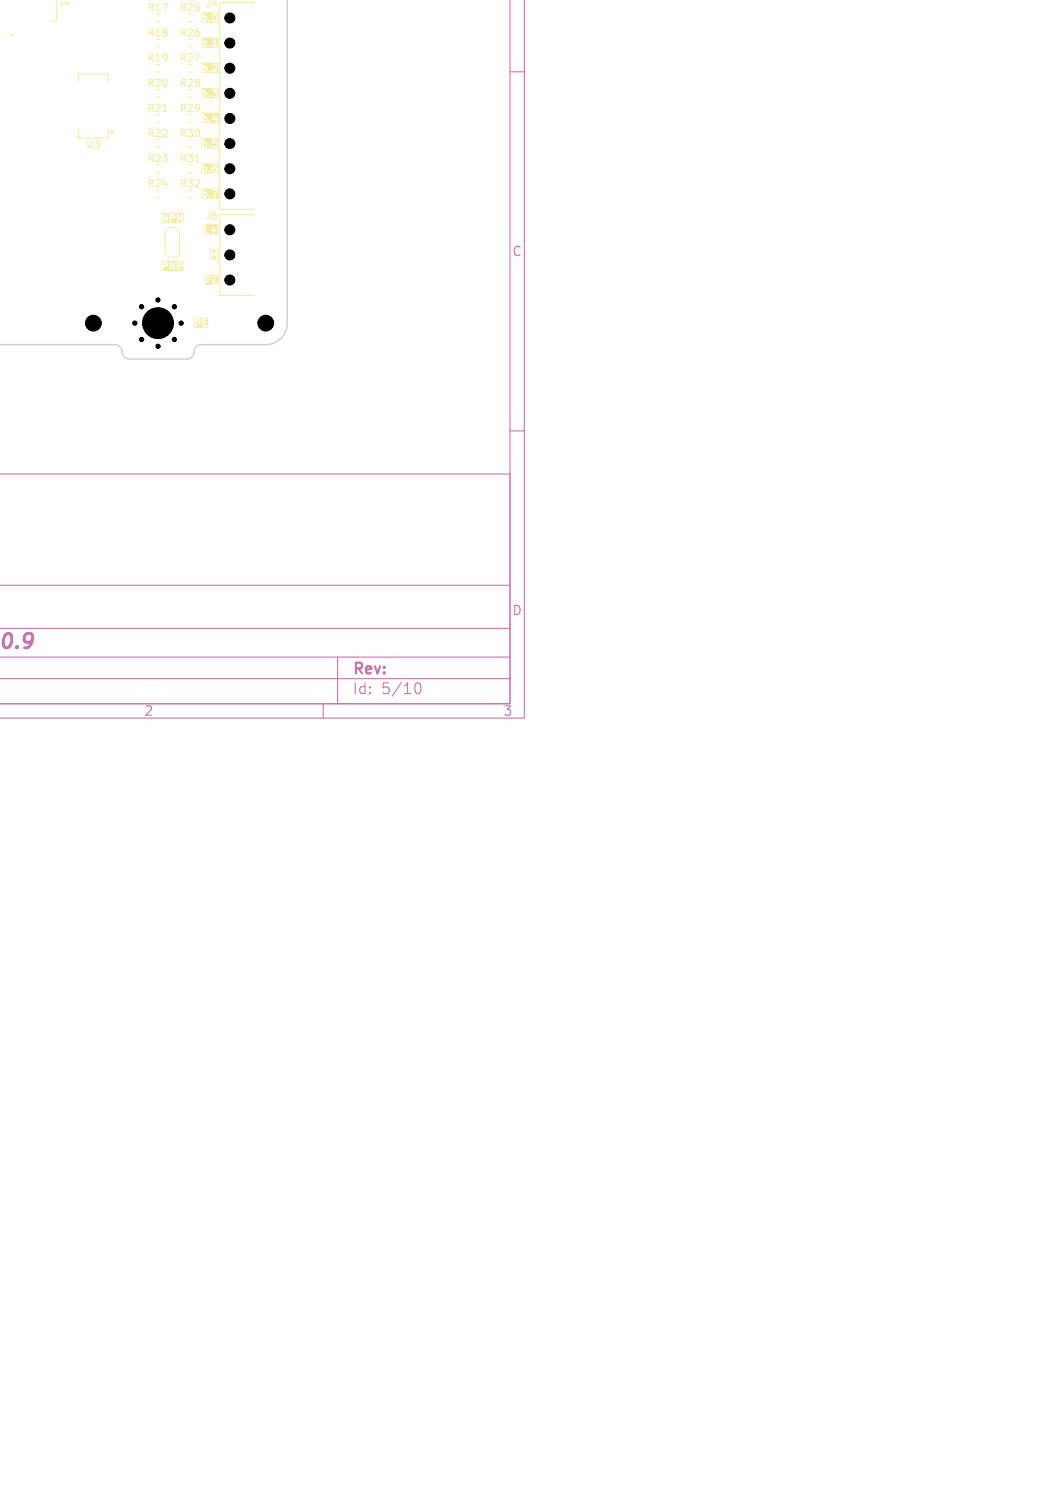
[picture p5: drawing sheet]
<svg xmlns="http://www.w3.org/2000/svg" width="148mm" height="210mm" viewBox="0 0 148 210" stroke-linecap="round" stroke-linejoin="round" font-family="sans-serif">
<defs><g id="words">
<text font-size="2.8" fill="#c872ab" x="0" y="90.9">.0.9</text>
<g font-size="2.1" fill="#c872ab">
<text x="49" y="94.3">Rev:</text>
<text x="49" y="96.9">Id:</text>
<text x="53.1" y="96.9">5/10</text>
</g>
<g font-size="1.8" fill="#c872ab">
<text x="71.3" y="35.9">C</text>
<text x="71.3" y="85.9">D</text>
<text x="20" y="99.9">2</text>
<text x="70" y="99.9">3</text>
</g>
<g font-size="1.4" fill="#f2eda1">
<text x="8.3" y="-.1" transform="rotate(90 8.3 -.1)">1</text>
<text x="20.4" y="5.3">R18</text>
<text x="20.4" y="1.8">R17</text>
<text x="24.9" y="5.3">R26</text>
<text x="24.9" y="1.8">R25</text>
<text x="28.5" y="1.2">J4</text>
<text x="20.4" y="8.8">R19</text>
<text x="24.9" y="8.8">R27</text>
<text x="20.4" y="12.3">R20</text>
<text x="20.4" y="15.8">R21</text>
<text x="24.9" y="12.3">R28</text>
<text x="24.9" y="15.8">R29</text>
<text x="11.9" y="20.9">U3</text>
<text x="20.4" y="22.8">R23</text>
<text x="20.4" y="19.3">R22</text>
<text x="24.9" y="22.8">R31</text>
<text x="24.9" y="19.3">R30</text>
<text x="20.4" y="26.3">R24</text>
<text x="24.9" y="26.3">R32</text>
<text x="28.5" y="30.7">J6</text>
</g>
</g></defs>
<path d="M71 0v98h-71h71v-32h-71M73 0v100h-73M71 10h2M71 60h2M0 94.5h71M0 91.5h71M0 87.5h71M0 81.5h71M45 98v2M47 91.5v6.5M57.7 95.7a.55 .55 0 0 1 .4-.6h.1a.94 .94 0 0 1 0 1.5h-.1a.55 .55 0 0 1-.4-.6" fill="none" stroke="#c872ab" stroke-width=".15"/>
<g fill="#f2eda1">
<path d="M28.4 26.9l.2 .1v.2l-.1 .2-.1-.1z"/>
<path d="M28.1 26.2h2.3v1.5h-2.3v-1.2h.1v1l.4 .1 .2-.2h.2a.14 .14 0 0 0 .2 .1 .14 .14 0 0 0 .1-.1 .14 .14 0 0 0-.2-.1l-.1 .1h-.2v-.5l-.1-.2h-.3v-.3h1.1v.2h.6l-.4 .8 .1 .2 .5-1.2h-1.9h-.1l-.2 .1z"/>
<path d="M28.3 31.2h2v1.5h-2v-1.2h.2v1v.1l.6-.1v-.1h-.4v-.3h.6v.1h.3l.1 .4 .1-.1v-.3l.4-.1-.1-.1h-.3v-.4l-.1 .1-.1 .3-.9 .1v-.7h-.2l-.2 .1z"/>
<path d="M29.3 34.7h1v1.5h-1v-1.2h.1v1h.2v-.6l.2 .4 .2-.4v.6l.1 .1 .1-.1v-1.1h-.2l-.2 .5-.3-.5-.2 .1z"/>
<path d="M28.4 12.9l.2 .1v.2l-.1 .2-.1-.1z"/>
<path d="M28.1 12.2h2.3v1.5h-2.3v-1.2h.1v1l.4 .1 .2-.2h.2a.14 .14 0 0 0 .2 .1 .14 .14 0 0 0 .1-.1 .14 .14 0 0 0-.2-.1l-.1 .1h-.2v-.5l-.1-.2h-.3v-.3h1.1v.2h.5l-.3 .3 .3 .1v.3l-.3 .1-.2-.1v.1l.2 .1 .3 .1 .3-.3v-.3l-.3-.2 .3-.4h-1.9h-.1l-.2 .1z"/>
<path d="M28.4 23.4l.2 .1v.2l-.1 .2-.1-.1z"/>
<path d="M29.7 23.5h.3v.3h-.3z"/>
<path d="M28.1 22.7h2.3v1.5h-2.3v-1.2h.1v1l.4 .1 .2-.2h.2a.14 .14 0 0 0 .2 .1 .14 .14 0 0 0 .1-.1 .14 .14 0 0 0-.2-.1l-.1 .1h-.2v-.5h.7v.4l.1 .2 .2 .1 .3-.1 .2-.2-.1-.4-.2-.2h-.3l.2-.1 .2-.1 .1-.1h-.5l-.2 .5h-.7l-.2-.2h-.2l-.1-.3-.2 .1z"/>
<path d="M28.4 9.4l.2 .1v.2l-.1 .2-.1-.1z"/>
<path d="M28.1 8.7h2.3v1.5h-2.3v-1.2h.1v1l.4 .1 .2-.2h.2l.2 .2 .3-.2v.2h.7l.1-.1-.1-.1h-.4l.4-.5 .1-.3-.2-.2h-.4l-.2 .1 .1 .1h.4l.1 .1-.6 .7h-.2a.15 .15 0 0 0-.1-.1 .15 .15 0 0 0-.2 .1h-.2v-.6l-.4-.1-.1-.3-.2 .1z"/>
<path d="M22.8 36.6l.3 .1 .1 .2-.4 .1z"/>
<path d="M24.9 36.6l.3 .1v.2l-.3 .1z"/>
<path d="M22.5 36.3h3v1.4h-3v-1.2h.1v1l.1 .1h.1v-.4h.3l.2-.2 .1-.3-.1-.2h.3v1l.1 .1h.1v-.7l.4 .7h.2v-1.1h.3v1v.1h.2v-.4l.4-.1 .1-.2v-.3l-.2-.2-.8 .1-.1-.1-.1 .8-.4-.8-.5 .1-.6-.1-.2 .1z"/>
<path d="M28.4 16.4l.2 .1v.2l-.1 .2-.1-.1z"/>
<path d="M28.1 15.7h2.3v1.5h-2.3v-1.2h.1v1l.4 .1 .2-.2h.2a.14 .14 0 0 0 .2 .1 .14 .14 0 0 0 .1-.1 .14 .14 0 0 0-.2-.1l-.1 .1h-.2v-.3h.7l.1 .1h.4v.3h.2v-.3l.1-.1-.1-.1v-.3h-.2v.3h-.3l.2-.7-.1 .1-.3 .7h-.7l-.1-.3-.3-.1-.1-.3-.2 .1z"/>
<path d="M23.8 30h.4v.2l-.4 .1z"/>
<path d="M22.5 29.7h3v1.4h-3v-1.2h.1v1l.1 .1 .1-.1v-.7l.4 .7h.1l.1-1h.2l.1 1.1 .1-.1v-.4h.3l.3-.2v-.2l-.1-.2h.3l.1 1.1 .1-.1v-.7l.4 .7h.2v-1l-.1-.1h-.1v.7l-.4-.7-.2 .1-.5-.1-.7 .1-.2-.1v.7l-.4-.7-.3 .1z"/>
<path d="M28.8 38.6h.3v.2l-.3 .1z"/>
<path d="M28.5 38.2h1.9v1.5h-1.9v-1.2h.1v1h.2v-.4h.3l.2-.2 .1-.3-.1-.1h.3v1l.6 .1 .1-.1-.1-.1h-.4v-.4l.3-.1v-.1h-.3v-.2l.4-.1v-.1l-.9 .1-.6-.1-.2 .1z"/>
<path d="M28.4 19.9l.2 .1v.2l-.1 .2-.1-.1z"/>
<path d="M28.1 19.2h2.3v1.5h-2.3v-1.2h.1v1l.4 .1 .2-.2h.2a.14 .14 0 0 0 .2 .1 .14 .14 0 0 0 .1-.1 .14 .14 0 0 0-.2-.1l-.1 .1h-.2v-.5h.7l.1 .1 .4-.1 .1 .1-.1 .3h-.4l-.1 .1 .2 .2 .4-.1 .2-.2-.1-.4-.2-.2h-.3v-.1h.4l.1-.2h-.6l-.1 .5h-.7l-.1-.2h-.3l-.1-.3-.2 .1z"/>
<path d="M27.4 44.6h.3v.2l-.3 .1z"/>
<path d="M27.1 44.2h1.9v1.5h-1.9v-1.2h.1v1h.2v-.4h.3l.2-.2 .1-.3-.1-.1h.3v1l.6 .1 .1-.1-.1-.1h-.4v-.4l.3-.1-.1-.1h-.2v-.2l.4-.1v-.1l-.9 .1-.6-.1-.2 .1z"/>
<path d="M28.4 2.4l.2 .1v.2l-.1 .2-.1-.1z"/>
<path d="M29.8 2.1h.1a.47 .47 0 0 1 0 .8l-.2-.3z"/>
<path d="M28.1 1.7h2.3v1.5h-2.3v-1.2h.1v1l.4 .1 .2-.2h.2a.14 .14 0 0 0 .2 .1 .14 .14 0 0 0 .1-.1 .14 .14 0 0 0-.2-.1l-.1 .1h-.2v-.6h.7l.1 .6 .2 .2 .3-.1 .2-.4-.1-.6-.4-.1-.2 .1-.1 .3h-.7l-.4-.1-.1-.3-.2 .1z"/>
<path d="M28.4 5.9l.2 .1v.2l-.1 .2-.1-.1z"/>
<path d="M28.1 5.2h2.3v1.5h-2.3v-1.2h.1v1l.4 .1 .2-.2h.2a.14 .14 0 0 0 .2 .1 .14 .14 0 0 0 .1-.1 .14 .14 0 0 0-.2-.1l-.1 .1h-.2v-.4l-.1-.3h.8l.1 .1 .2-.1v.7h-.2l-.1 .1h.8l-.1-.1h-.2v-1h-.2l-.3 .3h-.8h-.3l-.1-.3-.2 .1z"/>
</g>
<path d="M7.9 0v2.9h-.6M22.7 15.5h.6M27.2 22.5h.6M35.4 29.9h-4.8v11.3h4.8" fill="none" stroke="#f2eda1" stroke-width=".15"/>
<path d="M35.4 .4h-4.8v28.8h4.8" fill="none" stroke="#f2eda1" stroke-width=".16"/>
<path d="M21.8 6.5h.4M21.8 13.5h.4M26.3 13.5h.4M21.8 24h.4M21.8 27.5h.4M26.3 24h.4" fill="none" stroke="#f2eda1" stroke-width=".14"/>
<path d="M1.4 4.7h.3v.3h-.3z" fill="#f2eda1"/>
<g fill="none" stroke="#f2eda1" stroke-width=".14">
<path d="M21.8 3h.4M21.8 10h.4M21.8 17h.4M26.3 6.5h.4M26.3 3h.4M26.3 10h.4M26.3 17h.4M21.8 20.5h.4M23 32.4v2.8M23 32.4a.7 .7 0 0 1 .7-.7h.6a.7 .7 0 0 1 .7 .7M23 35.1a.7 .7 0 0 0 .7 .7h.6a.7 .7 0 0 0 .7-.7M25 32.4v2.8"/>
<path d="M26.3 27.5h.4M26.3 20.5h.4"/>
</g>
<path d="M10.9 11.4v-1.1h4.2v1.1M10.9 18.1v1.1h4.2v-1.1" fill="none" stroke="#f2eda1" stroke-width=".15"/>
<path d="M15.6 18.1l.3 .3h-.5z" fill="#f2eda1" stroke="#f2eda1" stroke-width=".14"/>
<path d="M40 0v45a3 3 0 0 1-3 3h-9a1.09 1.09 0 0 0-1 1.3l-.4 .5-.5 .2h-8.1a1.09 1.09 0 0 1-1-1.3l-.4-.5-.6-.2h-16.1" fill="none" stroke="#d0d2cd" stroke-width=".2"/>
<g fill="#000" stroke="#000" stroke-width=".14">
<circle cx="32" cy="2.5" r=".7"/>
<circle cx="32" cy="9.5" r=".7"/>
<circle cx="32" cy="16.5" r=".7"/>
<circle cx="32" cy="6" r=".7"/>
<circle cx="32" cy="20" r=".7"/>
<circle cx="32" cy="13" r=".7"/>
<circle cx="32" cy="23.5" r=".7"/>
<circle cx="32" cy="35.5" r=".7"/>
<circle cx="32" cy="39" r=".7"/>
<circle cx="32" cy="27" r=".7"/>
<circle cx="32" cy="32" r=".7"/>
<circle cx="13" cy="45" r="1.1"/>
<circle cx="18.8" cy="45" r=".3"/>
<circle cx="19.7" cy="42.7" r=".3"/>
<circle cx="19.7" cy="47.3" r=".3"/>
<circle cx="22" cy="45" r="2.15"/>
<circle cx="22" cy="48.2" r=".3"/>
<circle cx="22" cy="41.8" r=".3"/>
<circle cx="24.3" cy="42.7" r=".3"/>
<circle cx="24.3" cy="47.3" r=".3"/>
<circle cx="25.2" cy="45" r=".3"/>
<circle cx="37" cy="45" r="1.1"/>
</g>
<use href="#words"/>
</svg>
